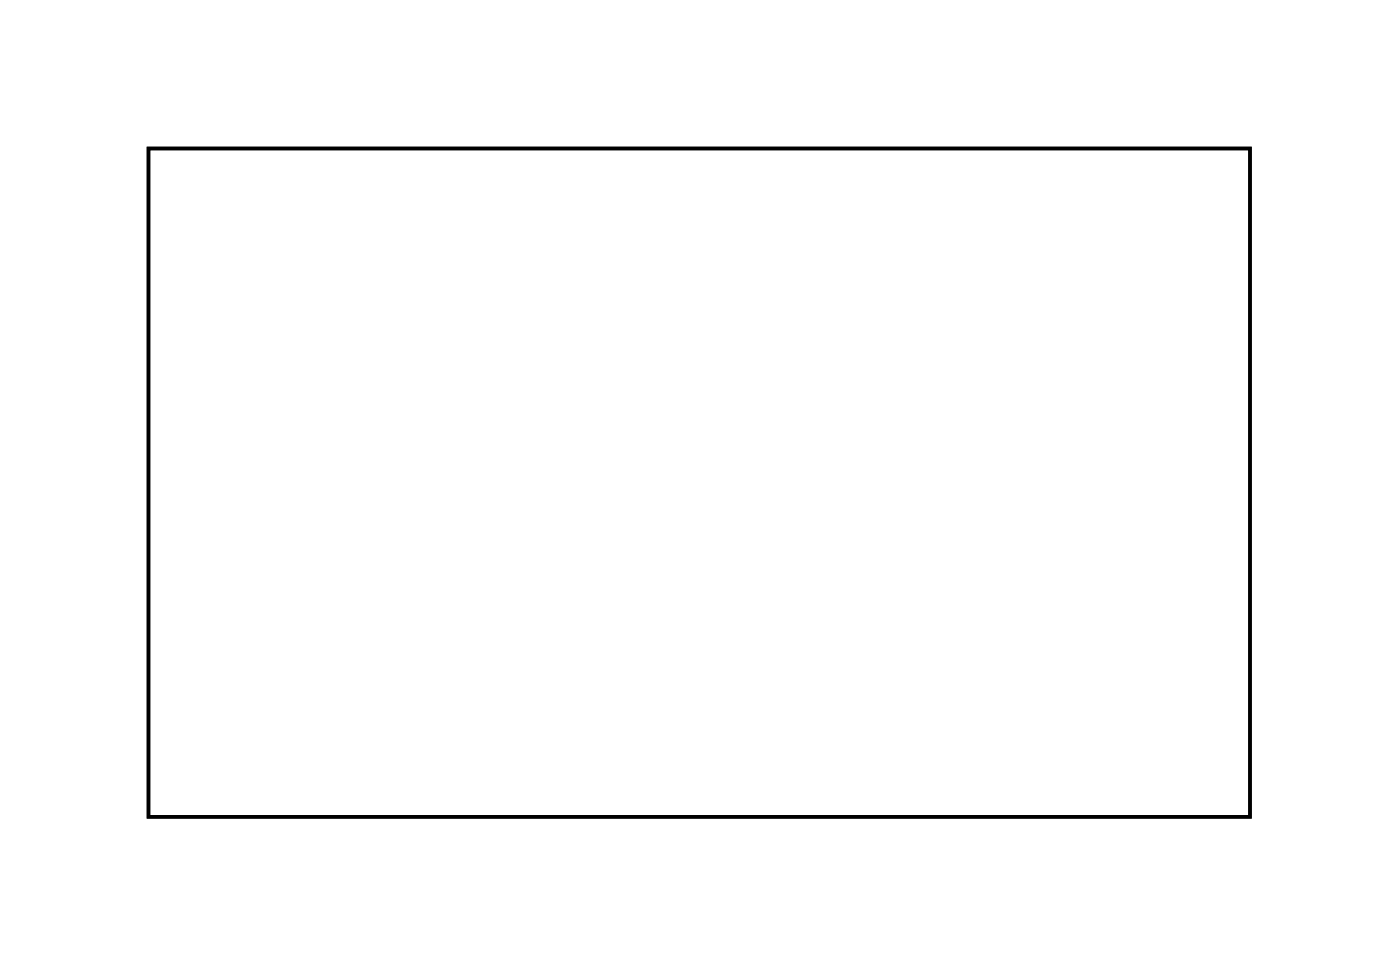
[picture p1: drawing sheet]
<svg xmlns="http://www.w3.org/2000/svg" width="81mm" height="56mm" viewBox="0 0 81 56" stroke-linecap="round" stroke-linejoin="round" font-family="sans-serif">
<path d="M8.6 8.6h63.5v38.5h-63.5z" fill="none" stroke="#000" stroke-width=".2"/>
<path d="M8.6 8.6h63.5v38.5h-63.5z" fill="none" stroke="#000" stroke-width=".06"/>
<path d="M33.3 17.4h1.4v1.4h-1.4z" fill="#fff"/>
<path d="M33.3 17.4h1.4v1.4h-1.4z" fill="none" stroke="#fff" stroke-width=".76" stroke-linecap="butt"/>
<circle cx="34" cy="18.1" r=".7" fill="#fff"/>
<circle cx="34" cy="18.1" r=".7" fill="none" stroke="#fff" stroke-width=".76" stroke-linecap="butt"/>
<circle cx="34" cy="33.3" r=".7" fill="#fff"/>
<circle cx="34" cy="33.3" r=".7" fill="none" stroke="#fff" stroke-width=".76" stroke-linecap="butt"/>
<circle cx="36.5" cy="18.1" r=".7" fill="#fff"/>
<circle cx="36.5" cy="18.1" r=".7" fill="none" stroke="#fff" stroke-width=".76" stroke-linecap="butt"/>
<circle cx="36.5" cy="33.3" r=".7" fill="#fff"/>
<circle cx="36.5" cy="33.3" r=".7" fill="none" stroke="#fff" stroke-width=".76" stroke-linecap="butt"/>
<circle cx="39.1" cy="18.1" r=".7" fill="#fff"/>
<circle cx="39.1" cy="18.1" r=".7" fill="none" stroke="#fff" stroke-width=".76" stroke-linecap="butt"/>
<circle cx="39.1" cy="33.3" r=".7" fill="#fff"/>
<circle cx="39.1" cy="33.3" r=".7" fill="none" stroke="#fff" stroke-width=".76" stroke-linecap="butt"/>
<circle cx="41.6" cy="18.1" r=".7" fill="#fff"/>
<circle cx="41.6" cy="18.1" r=".7" fill="none" stroke="#fff" stroke-width=".76" stroke-linecap="butt"/>
<circle cx="41.6" cy="33.3" r=".7" fill="#fff"/>
<circle cx="41.6" cy="33.3" r=".7" fill="none" stroke="#fff" stroke-width=".76" stroke-linecap="butt"/>
<circle cx="44.1" cy="18.1" r=".7" fill="#fff"/>
<circle cx="44.1" cy="18.1" r=".7" fill="none" stroke="#fff" stroke-width=".76" stroke-linecap="butt"/>
<circle cx="44.1" cy="33.3" r=".7" fill="#fff"/>
<circle cx="44.1" cy="33.3" r=".7" fill="none" stroke="#fff" stroke-width=".76" stroke-linecap="butt"/>
<circle cx="46.7" cy="18.1" r=".7" fill="#fff"/>
<circle cx="46.7" cy="18.1" r=".7" fill="none" stroke="#fff" stroke-width=".76" stroke-linecap="butt"/>
<circle cx="46.7" cy="33.3" r=".7" fill="#fff"/>
<circle cx="46.7" cy="33.3" r=".7" fill="none" stroke="#fff" stroke-width=".76" stroke-linecap="butt"/>
<circle cx="49.2" cy="18.1" r=".7" fill="#fff"/>
<circle cx="49.2" cy="18.1" r=".7" fill="none" stroke="#fff" stroke-width=".76" stroke-linecap="butt"/>
<circle cx="49.2" cy="33.3" r=".7" fill="#fff"/>
<circle cx="49.2" cy="33.3" r=".7" fill="none" stroke="#fff" stroke-width=".76" stroke-linecap="butt"/>
<circle cx="51.8" cy="18.1" r=".7" fill="#fff"/>
<circle cx="51.8" cy="18.1" r=".7" fill="none" stroke="#fff" stroke-width=".76" stroke-linecap="butt"/>
<circle cx="51.8" cy="33.3" r=".7" fill="#fff"/>
<circle cx="51.8" cy="33.3" r=".7" fill="none" stroke="#fff" stroke-width=".76" stroke-linecap="butt"/>
<circle cx="54.3" cy="18.1" r=".7" fill="#fff"/>
<circle cx="54.3" cy="18.1" r=".7" fill="none" stroke="#fff" stroke-width=".76" stroke-linecap="butt"/>
<circle cx="54.3" cy="33.3" r=".7" fill="#fff"/>
<circle cx="54.3" cy="33.3" r=".7" fill="none" stroke="#fff" stroke-width=".76" stroke-linecap="butt"/>
<circle cx="56.8" cy="18.1" r=".7" fill="#fff"/>
<circle cx="56.8" cy="18.1" r=".7" fill="none" stroke="#fff" stroke-width=".76" stroke-linecap="butt"/>
<circle cx="56.8" cy="33.3" r=".7" fill="#fff"/>
<circle cx="56.8" cy="33.3" r=".7" fill="none" stroke="#fff" stroke-width=".76" stroke-linecap="butt"/>
<circle cx="59.4" cy="18.1" r=".7" fill="#fff"/>
<circle cx="59.4" cy="18.1" r=".7" fill="none" stroke="#fff" stroke-width=".76" stroke-linecap="butt"/>
<circle cx="59.4" cy="33.3" r=".7" fill="#fff"/>
<circle cx="59.4" cy="33.3" r=".7" fill="none" stroke="#fff" stroke-width=".76" stroke-linecap="butt"/>
<circle cx="61.9" cy="18.1" r=".7" fill="#fff"/>
<circle cx="61.9" cy="18.1" r=".7" fill="none" stroke="#fff" stroke-width=".76" stroke-linecap="butt"/>
<circle cx="61.9" cy="33.3" r=".7" fill="#fff"/>
<circle cx="61.9" cy="33.3" r=".7" fill="none" stroke="#fff" stroke-width=".76" stroke-linecap="butt"/>
<circle cx="64.5" cy="18.1" r=".7" fill="#fff"/>
<circle cx="64.5" cy="18.1" r=".7" fill="none" stroke="#fff" stroke-width=".76" stroke-linecap="butt"/>
<circle cx="64.5" cy="33.3" r=".7" fill="#fff"/>
<circle cx="64.5" cy="33.3" r=".7" fill="none" stroke="#fff" stroke-width=".76" stroke-linecap="butt"/>
<circle cx="67" cy="18.1" r=".7" fill="#fff"/>
<circle cx="67" cy="18.1" r=".7" fill="none" stroke="#fff" stroke-width=".76" stroke-linecap="butt"/>
<circle cx="67" cy="33.3" r=".7" fill="#fff"/>
<circle cx="67" cy="33.3" r=".7" fill="none" stroke="#fff" stroke-width=".76" stroke-linecap="butt"/>
<circle cx="69.5" cy="18.1" r=".7" fill="#fff"/>
<circle cx="69.5" cy="18.1" r=".7" fill="none" stroke="#fff" stroke-width=".76" stroke-linecap="butt"/>
<circle cx="69.5" cy="33.3" r=".7" fill="#fff"/>
<circle cx="69.5" cy="33.3" r=".7" fill="none" stroke="#fff" stroke-width=".76" stroke-linecap="butt"/>
<path d="M28.2 12.3h1.4v1.4h-1.4z" fill="#fff"/>
<path d="M28.2 12.3h1.4v1.4h-1.4z" fill="none" stroke="#fff" stroke-width=".76" stroke-linecap="butt"/>
<circle cx="34" cy="13" r=".7" fill="#fff"/>
<circle cx="34" cy="13" r=".7" fill="none" stroke="#fff" stroke-width=".76" stroke-linecap="butt"/>
<circle cx="31.4" cy="13" r=".7" fill="#fff"/>
<circle cx="31.4" cy="13" r=".7" fill="none" stroke="#fff" stroke-width=".76" stroke-linecap="butt"/>
<circle cx="28.9" cy="13" r=".7" fill="#fff"/>
<circle cx="28.9" cy="13" r=".7" fill="none" stroke="#fff" stroke-width=".76" stroke-linecap="butt"/>
<circle cx="21.3" cy="25.7" r=".7" fill="#fff"/>
<circle cx="21.3" cy="25.7" r=".7" fill="none" stroke="#fff" stroke-width=".76" stroke-linecap="butt"/>
<circle cx="14.8" cy="25.7" r=".7" fill="#fff"/>
<circle cx="14.8" cy="25.7" r=".7" fill="none" stroke="#fff" stroke-width=".76" stroke-linecap="butt"/>
<circle cx="21.3" cy="30.2" r=".7" fill="#fff"/>
<circle cx="21.3" cy="30.2" r=".7" fill="none" stroke="#fff" stroke-width=".76" stroke-linecap="butt"/>
<circle cx="14.8" cy="30.2" r=".7" fill="#fff"/>
<circle cx="14.8" cy="30.2" r=".7" fill="none" stroke="#fff" stroke-width=".76" stroke-linecap="butt"/>
<circle cx="16.2" cy="43.5" r=".72" fill="#fff"/>
<circle cx="16.2" cy="43.5" r=".72" fill="none" stroke="#fff" stroke-width=".69" stroke-linecap="butt"/>
<path d="M15.3 42.6v1.8h1.8v-1.8zM15.7 43.5a.51 .51 0 0 1 1 0 .51 .51 0 0 1-1 0z" fill="#fff"/>
<g fill="none" stroke="#fff" stroke-width=".25">
<path d="M15.3 42.6h1.8v1.8h-1.8z"/>
<circle cx="16.2" cy="43.5" r=".51"/>
</g>
<circle cx="15.9" cy="41" r=".72" fill="#fff"/>
<circle cx="15.9" cy="41" r=".72" fill="none" stroke="#fff" stroke-width=".69" stroke-linecap="butt"/>
<circle cx="16.2" cy="38.4" r=".72" fill="#fff"/>
<circle cx="16.2" cy="38.4" r=".72" fill="none" stroke="#fff" stroke-width=".69" stroke-linecap="butt"/>
</svg>
